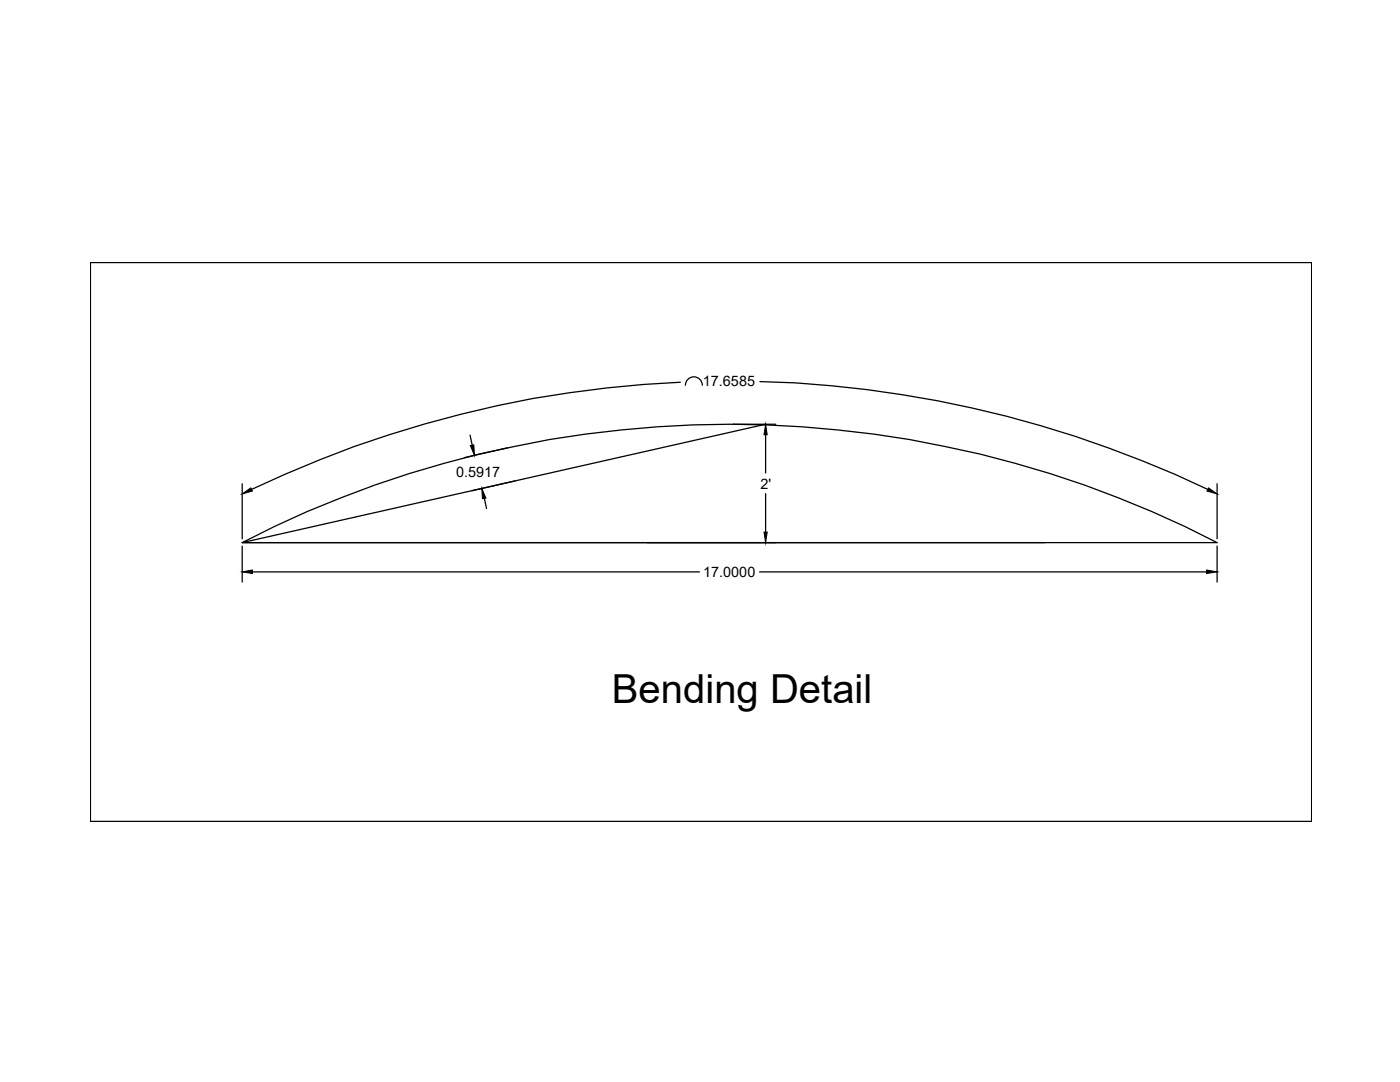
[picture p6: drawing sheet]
<svg xmlns="http://www.w3.org/2000/svg" width="279mm" height="216mm" viewBox="0 0 279 216" stroke-linecap="round" stroke-linejoin="round" font-family="sans-serif">
<defs><g id="words">
<text font-size="8" x="122.1" y="140.2">Bending Detail</text>
<g font-size="2.9">
<text x="140.3" y="77">17.6585</text>
<text x="91" y="95.1">0.5917</text>
<text x="151.8" y="97.5">2'</text>
<text x="140.3" y="115.1">17.0000</text>
</g>
</g></defs>
<!-- layer: 0 -->
<g fill="none" stroke="#000" stroke-width=".25">
<path d="M18 52.4h243.8v111.5h-243.8zM135.8 76.3a222.4 222.4 0 0 0-85.6 21.4M136.8 76.9a1.68 1.68 0 0 1 1.7-1.7 1.68 1.68 0 0 1 1.7 1.7M151.7 76.1a221.8 221.8 0 0 1 89.4 21.6M48.3 96.5v11M93.8 86.8l.4 2M96.7 99.4l.4 2.1M101.3 89.4l-8.6 1.9M102.8 96l-8.6 1.9M146.3 84.7h8.5M152.8 84.7l-104.5 23.6h194.6a212.1 212.1 0 0 0-194.6 0h160.2M152.8 86.7v7.7"/>
<path d="M152.8 98.5v7.7M242.9 96.5v11M48.3 109v7.1M50.4 114.1h89.2M151.6 114.1h89.2M242.9 109v7.1"/>
</g>
<path d="M48.3 98.6l1.8-1.2 .3 .6zM93.9 88.9l.7-.1 .1 2.1zM96.2 97.5l.8 1.9-.7 .1zM152.8 84.7l.3 2h-.6zM241.2 97.4l1.7 1.2-2-.6zM48.3 114.1l2.1-.4v.7zM152.5 106.2h.6l-.3 2.1zM240.8 113.7l2.1 .4-2.1 .3z" fill="#000" stroke="#000" stroke-width=".2"/>
<use href="#words"/>
</svg>
